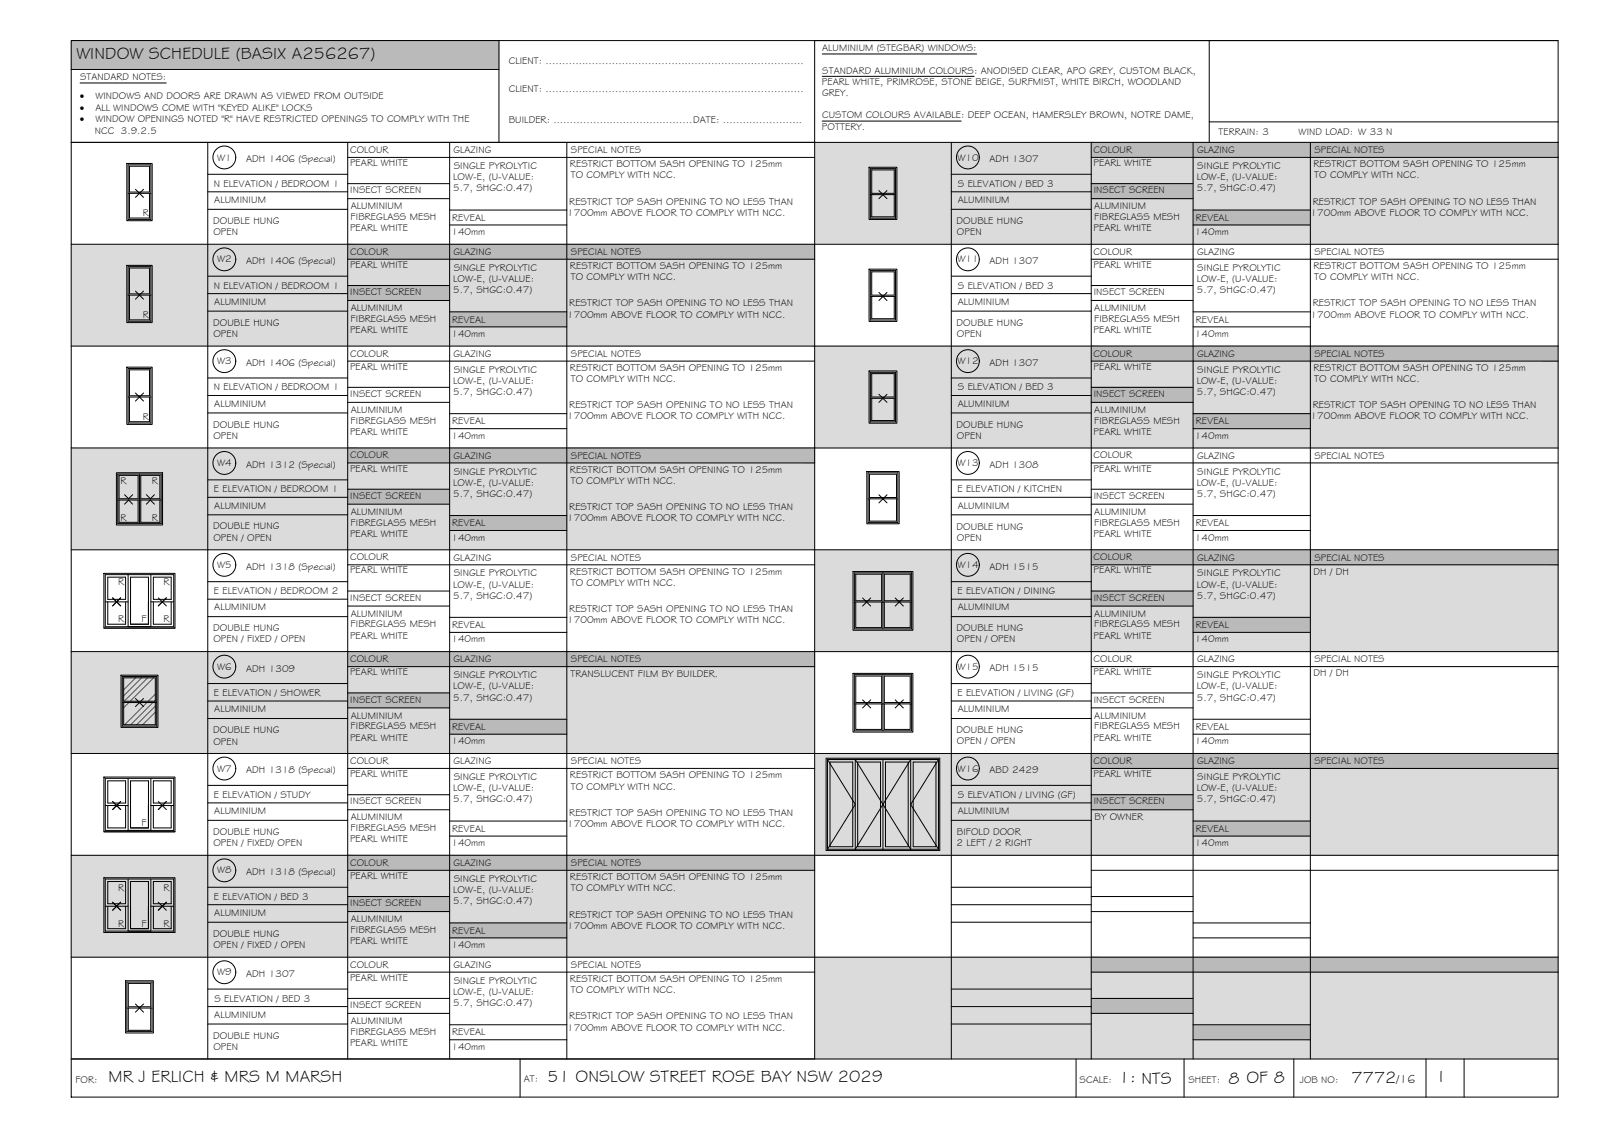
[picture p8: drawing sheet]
<svg xmlns="http://www.w3.org/2000/svg" width="420mm" height="297mm" viewBox="0 0 420 297" stroke-linecap="round" stroke-linejoin="round" font-family="sans-serif">
<defs><g id="words">
<g font-size="4.5">
<text x="20" y="15.6">WINDOW SCHEDULE (BASIX A256267)</text>
<text x="28.5" y="283.7">MR J ERLICH &amp; MRS M MARSH</text>
<text x="143.6" y="283.7">51 ONSLOW STREET ROSE BAY NSW 2029</text>
<text x="293.4" y="284">1: NTS</text>
<text x="322.2" y="284.2">8 OF 8</text>
<text x="354.5" y="283.8">7772</text>
<text x="377.4" y="283.8">I</text>
</g>
<text font-size="3.2" x="366.3" y="283.8">/16</text>
<g font-size="2.6">
<text x="133.4" y="16.9">CLIENT: ..............................................................................</text>
<text x="215.7" y="13.5">ALUMINIUM (STEGBAR) WINDOWS:</text>
<text x="21" y="21.1">STANDARD NOTES:</text>
<text x="215.6" y="22.2">PEARL WHITE, PRIMROSE, STONE BEIGE, SURFMIST, WHITE BIRCH, WOODLAND</text>
<text x="215.7" y="19.3">STANDARD ALUMINIUM COLOURS: ANODISED CLEAR, APO GREY, CUSTOM BLACK,</text>
<text x="21" y="26.1">·</text>
<text x="21" y="29.1">·</text>
<text x="25" y="29.1">ALL WINDOWS COME WITH &quot;KEYED ALIKE&quot; LOCKS</text>
<text x="25" y="26.1">WINDOWS AND DOORS ARE DRAWN AS VIEWED FROM OUTSIDE</text>
<text x="133.4" y="24">CLIENT: ..............................................................................</text>
<text x="215.6" y="25.2">GREY.</text>
<text x="21" y="32.1">·</text>
<text x="24.9" y="35.1">NCC 3.9.2.5</text>
<text x="25" y="32.1">WINDOW OPENINGS NOTED &quot;R&quot; HAVE RESTRICTED OPENINGS TO COMPLY WITH THE</text>
<text x="133.4" y="32.3">BUILDER: ..........................................DATE: ........................</text>
<text x="215.6" y="34">POTTERY.</text>
<text x="215.6" y="31">CUSTOM COLOURS AVAILABLE: DEEP OCEAN, HAMERSLEY BROWN, NOTRE DAME,</text>
<text x="319.6" y="35.4">TERRAIN: 3</text>
<text x="340.6" y="35.4">WIND LOAD: W 33 N</text>
<text x="91.8" y="40.1">COLOUR</text>
<text x="119" y="40.1">GLAZING</text>
<text x="149.7" y="40.1">SPECIAL NOTES</text>
<text x="286.8" y="40.1">COLOUR</text>
<text x="314" y="40.1">GLAZING</text>
<text x="344.7" y="40.1">SPECIAL NOTES</text>
<text x="57" y="42.1">W1</text>
<text x="64.5" y="42.6">ADH 1406 (Special)</text>
<text x="91.8" y="43.5">PEARL WHITE</text>
<text x="118.9" y="47.2">LOW-E, (U-VALUE:</text>
<text x="119" y="44.3">SINGLE PYROLYTIC</text>
<text x="149.5" y="43.9">RESTRICT BOTTOM SASH OPENING TO 125mm</text>
<text x="149.7" y="46.8">TO COMPLY WITH NCC.</text>
<text x="251.1" y="42.1">W10</text>
<text x="259.5" y="42.5">ADH 1307</text>
<text x="286.8" y="43.5">PEARL WHITE</text>
<text x="313.9" y="47.2">LOW-E, (U-VALUE:</text>
<text x="314" y="44.3">SINGLE PYROLYTIC</text>
<text x="344.5" y="43.9">RESTRICT BOTTOM SASH OPENING TO 125mm</text>
<text x="344.7" y="46.8">TO COMPLY WITH NCC.</text>
<text x="56.1" y="49">N ELEVATION / BEDROOM 1</text>
<text x="56.2" y="53.2">ALUMINIUM</text>
<text x="91.8" y="50.7">INSECT SCREEN</text>
<text x="118.9" y="50.2">5.7, SHGC:0.47)</text>
<text x="149.3" y="53.7">RESTRICT TOP SASH OPENING TO NO LESS THAN</text>
<text x="251.2" y="53.2">ALUMINIUM</text>
<text x="251.2" y="49">S ELEVATION / BED 3</text>
<text x="286.9" y="50.7">INSECT SCREEN</text>
<text x="313.9" y="50.2">5.7, SHGC:0.47)</text>
<text x="344.3" y="53.7">RESTRICT TOP SASH OPENING TO NO LESS THAN</text>
<text x="37.5" y="56.6">R</text>
<text x="55.9" y="58.8">DOUBLE HUNG</text>
<text x="92" y="57.7">FIBREGLASS MESH</text>
<text x="92" y="54.9">ALUMINIUM</text>
<text x="118.6" y="57.9">REVEAL</text>
<text x="148.7" y="56.6">1700mm ABOVE FLOOR TO COMPLY WITH NCC.</text>
<text x="250.9" y="58.8">DOUBLE HUNG</text>
<text x="287" y="57.7">FIBREGLASS MESH</text>
<text x="287" y="54.9">ALUMINIUM</text>
<text x="313.6" y="57.9">REVEAL</text>
<text x="343.7" y="56.6">1700mm ABOVE FLOOR TO COMPLY WITH NCC.</text>
<text x="56" y="61.7">OPEN</text>
<text x="91.8" y="60.7">PEARL WHITE</text>
<text x="118.4" y="61.7">140mm</text>
<text x="251" y="61.7">OPEN</text>
<text x="286.8" y="60.7">PEARL WHITE</text>
<text x="313.4" y="61.7">140mm</text>
<text x="57" y="68.8">W2</text>
<text x="64.5" y="69.3">ADH 1406 (Special)</text>
<text x="91.8" y="70.2">PEARL WHITE</text>
<text x="91.8" y="66.8">COLOUR</text>
<text x="119" y="66.9">GLAZING</text>
<text x="119" y="71">SINGLE PYROLYTIC</text>
<text x="149.5" y="70.6">RESTRICT BOTTOM SASH OPENING TO 125mm</text>
<text x="149.7" y="66.9">SPECIAL NOTES</text>
<text x="251.1" y="68.8">W11</text>
<text x="259.5" y="69.3">ADH 1307</text>
<text x="286.8" y="70.2">PEARL WHITE</text>
<text x="286.8" y="66.8">COLOUR</text>
<text x="314" y="66.9">GLAZING</text>
<text x="314" y="71">SINGLE PYROLYTIC</text>
<text x="344.5" y="70.6">RESTRICT BOTTOM SASH OPENING TO 125mm</text>
<text x="344.7" y="66.9">SPECIAL NOTES</text>
<text x="56.1" y="75.7">N ELEVATION / BEDROOM 1</text>
<text x="91.8" y="77.4">INSECT SCREEN</text>
<text x="118.9" y="73.9">LOW-E, (U-VALUE:</text>
<text x="118.9" y="76.9">5.7, SHGC:0.47)</text>
<text x="149.7" y="73.5">TO COMPLY WITH NCC.</text>
<text x="251.2" y="75.7">S ELEVATION / BED 3</text>
<text x="286.9" y="77.4">INSECT SCREEN</text>
<text x="313.9" y="73.9">LOW-E, (U-VALUE:</text>
<text x="313.9" y="76.9">5.7, SHGC:0.47)</text>
<text x="344.7" y="73.5">TO COMPLY WITH NCC.</text>
<text x="37.5" y="83.3">R</text>
<text x="56.2" y="79.9">ALUMINIUM</text>
<text x="92" y="81.6">ALUMINIUM</text>
<text x="148.7" y="83.3">1700mm ABOVE FLOOR TO COMPLY WITH NCC.</text>
<text x="149.3" y="80.3">RESTRICT TOP SASH OPENING TO NO LESS THAN</text>
<text x="251.2" y="79.9">ALUMINIUM</text>
<text x="287" y="81.6">ALUMINIUM</text>
<text x="343.7" y="83.3">1700mm ABOVE FLOOR TO COMPLY WITH NCC.</text>
<text x="344.3" y="80.3">RESTRICT TOP SASH OPENING TO NO LESS THAN</text>
<text x="55.9" y="85.5">DOUBLE HUNG</text>
<text x="56" y="88.4">OPEN</text>
<text x="91.8" y="87.4">PEARL WHITE</text>
<text x="92" y="84.4">FIBREGLASS MESH</text>
<text x="118.4" y="88.3">140mm</text>
<text x="118.6" y="84.6">REVEAL</text>
<text x="250.9" y="85.5">DOUBLE HUNG</text>
<text x="251" y="88.4">OPEN</text>
<text x="286.8" y="87.4">PEARL WHITE</text>
<text x="287" y="84.4">FIBREGLASS MESH</text>
<text x="313.4" y="88.3">140mm</text>
<text x="313.6" y="84.6">REVEAL</text>
<text x="57" y="95.5">W3</text>
<text x="64.5" y="96">ADH 1406 (Special)</text>
<text x="91.8" y="93.5">COLOUR</text>
<text x="119" y="93.5">GLAZING</text>
<text x="149.7" y="93.5">SPECIAL NOTES</text>
<text x="251.1" y="95.5">W12</text>
<text x="259.5" y="95.9">ADH 1307</text>
<text x="286.8" y="93.5">COLOUR</text>
<text x="314" y="93.5">GLAZING</text>
<text x="344.7" y="93.5">SPECIAL NOTES</text>
<text x="91.8" y="96.9">PEARL WHITE</text>
<text x="118.9" y="100.6">LOW-E, (U-VALUE:</text>
<text x="119" y="97.7">SINGLE PYROLYTIC</text>
<text x="149.5" y="97.3">RESTRICT BOTTOM SASH OPENING TO 125mm</text>
<text x="149.7" y="100.2">TO COMPLY WITH NCC.</text>
<text x="286.8" y="96.9">PEARL WHITE</text>
<text x="313.9" y="100.6">LOW-E, (U-VALUE:</text>
<text x="314" y="97.7">SINGLE PYROLYTIC</text>
<text x="344.5" y="97.3">RESTRICT BOTTOM SASH OPENING TO 125mm</text>
<text x="344.7" y="100.2">TO COMPLY WITH NCC.</text>
<text x="56.1" y="102.4">N ELEVATION / BEDROOM 1</text>
<text x="56.2" y="106.7">ALUMINIUM</text>
<text x="91.8" y="104.1">INSECT SCREEN</text>
<text x="118.9" y="103.6">5.7, SHGC:0.47)</text>
<text x="149.3" y="107.1">RESTRICT TOP SASH OPENING TO NO LESS THAN</text>
<text x="251.2" y="106.7">ALUMINIUM</text>
<text x="251.2" y="102.4">S ELEVATION / BED 3</text>
<text x="286.9" y="104.1">INSECT SCREEN</text>
<text x="313.9" y="103.6">5.7, SHGC:0.47)</text>
<text x="344.3" y="107.1">RESTRICT TOP SASH OPENING TO NO LESS THAN</text>
<text x="37.5" y="110">R</text>
<text x="55.9" y="112.2">DOUBLE HUNG</text>
<text x="92" y="111.1">FIBREGLASS MESH</text>
<text x="92" y="108.3">ALUMINIUM</text>
<text x="118.6" y="111.3">REVEAL</text>
<text x="148.7" y="110">1700mm ABOVE FLOOR TO COMPLY WITH NCC.</text>
<text x="250.9" y="112.2">DOUBLE HUNG</text>
<text x="287" y="111.1">FIBREGLASS MESH</text>
<text x="287" y="108.3">ALUMINIUM</text>
<text x="313.6" y="111.3">REVEAL</text>
<text x="343.7" y="110">1700mm ABOVE FLOOR TO COMPLY WITH NCC.</text>
<text x="56" y="115.1">OPEN</text>
<text x="91.8" y="114.1">PEARL WHITE</text>
<text x="118.4" y="115">140mm</text>
<text x="251" y="115.1">OPEN</text>
<text x="286.8" y="114.1">PEARL WHITE</text>
<text x="313.4" y="115">140mm</text>
<text x="57" y="122.2">W4</text>
<text x="64.5" y="122.7">ADH 1312 (Special)</text>
<text x="91.8" y="123.6">PEARL WHITE</text>
<text x="91.8" y="120.2">COLOUR</text>
<text x="119" y="120.3">GLAZING</text>
<text x="119" y="124.4">SINGLE PYROLYTIC</text>
<text x="149.5" y="124">RESTRICT BOTTOM SASH OPENING TO 125mm</text>
<text x="149.7" y="120.3">SPECIAL NOTES</text>
<text x="251.1" y="122.2">W13</text>
<text x="259.5" y="122.7">ADH 1308</text>
<text x="286.8" y="123.6">PEARL WHITE</text>
<text x="286.8" y="120.2">COLOUR</text>
<text x="314" y="120.3">GLAZING</text>
<text x="314" y="124.4">SINGLE PYROLYTIC</text>
<text x="344.7" y="120.3">SPECIAL NOTES</text>
<text x="31.6" y="126.9">R</text>
<text x="39.9" y="126.9">R</text>
<text x="56.1" y="129.1">E ELEVATION / BEDROOM 1</text>
<text x="91.8" y="130.8">INSECT SCREEN</text>
<text x="118.9" y="127.4">LOW-E, (U-VALUE:</text>
<text x="118.9" y="130.3">5.7, SHGC:0.47)</text>
<text x="149.7" y="126.9">TO COMPLY WITH NCC.</text>
<text x="251.1" y="129.1">E ELEVATION / KITCHEN</text>
<text x="286.9" y="130.8">INSECT SCREEN</text>
<text x="313.9" y="127.4">LOW-E, (U-VALUE:</text>
<text x="313.9" y="130.3">5.7, SHGC:0.47)</text>
<text x="31.6" y="136.5">R</text>
<text x="39.9" y="136.5">R</text>
<text x="56.2" y="133.3">ALUMINIUM</text>
<text x="92" y="137.8">FIBREGLASS MESH</text>
<text x="92" y="135">ALUMINIUM</text>
<text x="118.6" y="138">REVEAL</text>
<text x="148.7" y="136.7">1700mm ABOVE FLOOR TO COMPLY WITH NCC.</text>
<text x="149.3" y="133.7">RESTRICT TOP SASH OPENING TO NO LESS THAN</text>
<text x="251.2" y="133.3">ALUMINIUM</text>
<text x="287" y="137.8">FIBREGLASS MESH</text>
<text x="287" y="135">ALUMINIUM</text>
<text x="313.6" y="138">REVEAL</text>
<text x="55.9" y="138.8">DOUBLE HUNG</text>
<text x="56" y="141.7">OPEN / OPEN</text>
<text x="91.8" y="140.8">PEARL WHITE</text>
<text x="118.4" y="141.7">140mm</text>
<text x="250.9" y="138.9">DOUBLE HUNG</text>
<text x="251" y="141.8">OPEN</text>
<text x="286.8" y="140.8">PEARL WHITE</text>
<text x="313.4" y="141.7">140mm</text>
<text x="57" y="148.9">W5</text>
<text x="64.5" y="149.4">ADH 1318 (Special)</text>
<text x="91.8" y="146.9">COLOUR</text>
<text x="119" y="147">GLAZING</text>
<text x="149.7" y="147">SPECIAL NOTES</text>
<text x="251.1" y="148.9">W14</text>
<text x="259.5" y="149.3">ADH 1515</text>
<text x="286.8" y="146.9">COLOUR</text>
<text x="314" y="147">GLAZING</text>
<text x="344.7" y="147">SPECIAL NOTES</text>
<text x="31" y="153.4">R</text>
<text x="42.9" y="153.4">R</text>
<text x="56.1" y="155.8">E ELEVATION / BEDROOM 2</text>
<text x="91.8" y="150.3">PEARL WHITE</text>
<text x="118.9" y="154">LOW-E, (U-VALUE:</text>
<text x="119" y="151.1">SINGLE PYROLYTIC</text>
<text x="149.5" y="150.7">RESTRICT BOTTOM SASH OPENING TO 125mm</text>
<text x="149.7" y="153.6">TO COMPLY WITH NCC.</text>
<text x="251.1" y="155.8">E ELEVATION / DINING</text>
<text x="286.8" y="150.3">PEARL WHITE</text>
<text x="313.9" y="154">LOW-E, (U-VALUE:</text>
<text x="314" y="151.1">SINGLE PYROLYTIC</text>
<text x="344.5" y="150.7">DH / DH</text>
<text x="56.2" y="160">ALUMINIUM</text>
<text x="91.8" y="157.5">INSECT SCREEN</text>
<text x="92" y="161.7">ALUMINIUM</text>
<text x="118.9" y="157">5.7, SHGC:0.47)</text>
<text x="149.3" y="160.5">RESTRICT TOP SASH OPENING TO NO LESS THAN</text>
<text x="251.2" y="160">ALUMINIUM</text>
<text x="286.9" y="157.5">INSECT SCREEN</text>
<text x="287" y="161.7">ALUMINIUM</text>
<text x="313.9" y="157">5.7, SHGC:0.47)</text>
<text x="31" y="163.2">R</text>
<text x="37.2" y="163.2">F</text>
<text x="42.9" y="163.2">R</text>
<text x="55.9" y="165.5">DOUBLE HUNG</text>
<text x="91.8" y="167.5">PEARL WHITE</text>
<text x="92" y="164.5">FIBREGLASS MESH</text>
<text x="118.6" y="164.7">REVEAL</text>
<text x="148.7" y="163.4">1700mm ABOVE FLOOR TO COMPLY WITH NCC.</text>
<text x="250.9" y="165.5">DOUBLE HUNG</text>
<text x="286.8" y="167.5">PEARL WHITE</text>
<text x="287" y="164.5">FIBREGLASS MESH</text>
<text x="313.6" y="164.7">REVEAL</text>
<text x="56" y="168.4">OPEN / FIXED / OPEN</text>
<text x="91.8" y="173.6">COLOUR</text>
<text x="118.4" y="168.4">140mm</text>
<text x="119" y="173.6">GLAZING</text>
<text x="149.7" y="173.7">SPECIAL NOTES</text>
<text x="251" y="168.4">OPEN / OPEN</text>
<text x="286.8" y="173.6">COLOUR</text>
<text x="313.4" y="168.4">140mm</text>
<text x="314" y="173.6">GLAZING</text>
<text x="344.7" y="173.7">SPECIAL NOTES</text>
<text x="57" y="175.6">W6</text>
<text x="64.5" y="176.1">ADH 1309</text>
<text x="91.8" y="177">PEARL WHITE</text>
<text x="119" y="177.8">SINGLE PYROLYTIC</text>
<text x="149.6" y="177.4">TRANSLUCENT FILM BY BUILDER.</text>
<text x="251.1" y="175.6">W15</text>
<text x="259.5" y="176">ADH 1515</text>
<text x="286.8" y="177">PEARL WHITE</text>
<text x="314" y="177.8">SINGLE PYROLYTIC</text>
<text x="344.5" y="177.3">DH / DH</text>
<text x="56.1" y="182.5">E ELEVATION / SHOWER</text>
<text x="91.8" y="184.2">INSECT SCREEN</text>
<text x="118.9" y="180.7">LOW-E, (U-VALUE:</text>
<text x="118.9" y="183.7">5.7, SHGC:0.47)</text>
<text x="251.1" y="182.4">E ELEVATION / LIVING (GF)</text>
<text x="286.9" y="184.2">INSECT SCREEN</text>
<text x="313.9" y="180.7">LOW-E, (U-VALUE:</text>
<text x="313.9" y="183.7">5.7, SHGC:0.47)</text>
<text x="56.2" y="186.7">ALUMINIUM</text>
<text x="92" y="191.2">FIBREGLASS MESH</text>
<text x="92" y="188.4">ALUMINIUM</text>
<text x="118.6" y="191.4">REVEAL</text>
<text x="251.2" y="186.7">ALUMINIUM</text>
<text x="287" y="191.2">FIBREGLASS MESH</text>
<text x="287" y="188.4">ALUMINIUM</text>
<text x="313.6" y="191.4">REVEAL</text>
<text x="55.9" y="192.3">DOUBLE HUNG</text>
<text x="56" y="195.2">OPEN</text>
<text x="91.8" y="194.2">PEARL WHITE</text>
<text x="118.4" y="195.1">140mm</text>
<text x="250.9" y="192.2">DOUBLE HUNG</text>
<text x="251" y="195.1">OPEN / OPEN</text>
<text x="286.8" y="194.2">PEARL WHITE</text>
<text x="313.4" y="195.1">140mm</text>
<text x="57" y="202.3">W7</text>
<text x="64.5" y="202.7">ADH 1318 (Special)</text>
<text x="91.8" y="203.7">PEARL WHITE</text>
<text x="91.8" y="200.3">COLOUR</text>
<text x="119" y="200.4">GLAZING</text>
<text x="149.7" y="200.4">SPECIAL NOTES</text>
<text x="251.1" y="202.3">W16</text>
<text x="259.5" y="202.7">ABD 2429</text>
<text x="286.8" y="203.7">PEARL WHITE</text>
<text x="286.8" y="200.3">COLOUR</text>
<text x="314" y="200.4">GLAZING</text>
<text x="344.7" y="200.4">SPECIAL NOTES</text>
<text x="56.1" y="209.2">E ELEVATION / STUDY</text>
<text x="118.9" y="207.4">LOW-E, (U-VALUE:</text>
<text x="119" y="204.5">SINGLE PYROLYTIC</text>
<text x="149.5" y="204.1">RESTRICT BOTTOM SASH OPENING TO 125mm</text>
<text x="149.7" y="207">TO COMPLY WITH NCC.</text>
<text x="251.2" y="209.1">S ELEVATION / LIVING (GF)</text>
<text x="313.9" y="207.4">LOW-E, (U-VALUE:</text>
<text x="314" y="204.5">SINGLE PYROLYTIC</text>
<text x="56.2" y="213.4">ALUMINIUM</text>
<text x="91.8" y="210.9">INSECT SCREEN</text>
<text x="92" y="215.1">ALUMINIUM</text>
<text x="118.9" y="210.4">5.7, SHGC:0.47)</text>
<text x="149.3" y="213.9">RESTRICT TOP SASH OPENING TO NO LESS THAN</text>
<text x="251.2" y="213.4">ALUMINIUM</text>
<text x="286.9" y="210.9">INSECT SCREEN</text>
<text x="287.1" y="214.9">BY OWNER</text>
<text x="313.9" y="210.4">5.7, SHGC:0.47)</text>
<text x="37.2" y="216.6">F</text>
<text x="55.9" y="218.9">DOUBLE HUNG</text>
<text x="56" y="221.8">OPEN / FIXED/ OPEN</text>
<text x="91.8" y="220.9">PEARL WHITE</text>
<text x="92" y="217.9">FIBREGLASS MESH</text>
<text x="118.4" y="221.8">140mm</text>
<text x="118.6" y="218.1">REVEAL</text>
<text x="148.7" y="216.8">1700mm ABOVE FLOOR TO COMPLY WITH NCC.</text>
<text x="250.9" y="221.8">2 LEFT / 2 RIGHT</text>
<text x="251" y="218.9">BIFOLD DOOR</text>
<text x="313.4" y="221.8">140mm</text>
<text x="313.6" y="218.1">REVEAL</text>
<text x="91.8" y="227">COLOUR</text>
<text x="119" y="227">GLAZING</text>
<text x="149.7" y="227.1">SPECIAL NOTES</text>
<text x="31" y="233.5">R</text>
<text x="42.9" y="233.5">R</text>
<text x="57" y="229">W8</text>
<text x="64.5" y="229.5">ADH 1318 (Special)</text>
<text x="91.8" y="230.4">PEARL WHITE</text>
<text x="119" y="231.2">SINGLE PYROLYTIC</text>
<text x="149.5" y="230.8">RESTRICT BOTTOM SASH OPENING TO 125mm</text>
<text x="149.7" y="233.7">TO COMPLY WITH NCC.</text>
<text x="56.1" y="235.9">E ELEVATION / BED 3</text>
<text x="91.8" y="237.6">INSECT SCREEN</text>
<text x="118.9" y="234.1">LOW-E, (U-VALUE:</text>
<text x="118.9" y="237.1">5.7, SHGC:0.47)</text>
<text x="31" y="243">R</text>
<text x="37.2" y="243">F</text>
<text x="42.9" y="243">R</text>
<text x="55.9" y="245.6">DOUBLE HUNG</text>
<text x="56.2" y="240.1">ALUMINIUM</text>
<text x="92" y="244.6">FIBREGLASS MESH</text>
<text x="92" y="241.8">ALUMINIUM</text>
<text x="118.6" y="244.8">REVEAL</text>
<text x="148.7" y="243.5">1700mm ABOVE FLOOR TO COMPLY WITH NCC.</text>
<text x="149.3" y="240.6">RESTRICT TOP SASH OPENING TO NO LESS THAN</text>
<text x="56" y="248.5">OPEN / FIXED / OPEN</text>
<text x="91.8" y="247.6">PEARL WHITE</text>
<text x="118.4" y="248.6">140mm</text>
<text x="57" y="255.7">W9</text>
<text x="64.5" y="256.2">ADH 1307</text>
<text x="91.8" y="257.1">PEARL WHITE</text>
<text x="91.8" y="253.7">COLOUR</text>
<text x="119" y="253.8">GLAZING</text>
<text x="119" y="257.9">SINGLE PYROLYTIC</text>
<text x="149.5" y="257.5">RESTRICT BOTTOM SASH OPENING TO 125mm</text>
<text x="149.7" y="253.8">SPECIAL NOTES</text>
<text x="56.2" y="262.6">S ELEVATION / BED 3</text>
<text x="118.9" y="260.9">LOW-E, (U-VALUE:</text>
<text x="118.9" y="263.8">5.7, SHGC:0.47)</text>
<text x="149.7" y="260.4">TO COMPLY WITH NCC.</text>
<text x="56.2" y="266.8">ALUMINIUM</text>
<text x="91.8" y="264.3">INSECT SCREEN</text>
<text x="92" y="268.5">ALUMINIUM</text>
<text x="149.3" y="267.3">RESTRICT TOP SASH OPENING TO NO LESS THAN</text>
<text x="55.9" y="272.4">DOUBLE HUNG</text>
<text x="56" y="275.3">OPEN</text>
<text x="91.8" y="274.3">PEARL WHITE</text>
<text x="92" y="271.3">FIBREGLASS MESH</text>
<text x="118.4" y="275.2">140mm</text>
<text x="118.6" y="271.5">REVEAL</text>
<text x="148.7" y="270.2">1700mm ABOVE FLOOR TO COMPLY WITH NCC.</text>
<text x="19.8" y="283.8">FOR:</text>
<text x="137.4" y="283.7">AT:</text>
<text x="283.1" y="284">SCALE:</text>
<text x="311.7" y="284">SHEET:</text>
<text x="340.9" y="284">JOB NO:</text>
</g>
</g></defs>
<!-- layer: WINDOW SCHEDULE HATCH -->
<g fill="#dbdbdb" stroke="#dbdbdb" stroke-width=".26">
<path d="M213.7 37.3l195 26.7v-26.7zM213.7 37.3l195 26.7h-195z"/>
<path d="M18.7 64l195 26.7v-26.7zM18.7 64l195 26.7h-195z"/>
<path d="M213.7 90.7l195 26.7v-26.7zM213.7 90.7l195 26.7h-195z"/>
<path d="M18.7 117.4l195 26.7v-26.7zM18.7 117.4l195 26.7h-195z"/>
<path d="M213.7 144.1l195 26.7v-26.7zM213.7 144.1l195 26.7h-195z"/>
<path d="M18.7 170.8l195 26.7v-26.7zM18.7 170.8l195 26.7h-195z"/>
<path d="M213.7 197.5l195 26.7v-26.7zM213.7 197.5l195 26.7h-195z"/>
<path d="M18.7 224.2l195 26.7v-26.7zM18.7 224.2l195 26.7h-195z"/>
<path d="M213.7 250.9l195 26.7v-26.7zM213.7 250.9l195 26.7h-195z"/>
</g>
<g fill="#bababa" stroke="#bababa" stroke-width=".26">
<path d="M18.7 10.6l112.2 7.6v-7.6zM18.7 10.6l112.2 7.6h-112.2z"/>
<path d="M286.2 37.3l122.5 4v-4zM286.2 37.3l122.5 4h-122.5z"/>
<path d="M286.2 48.1l26.7 4v-4zM286.2 48.1l26.7 4h-26.7z"/>
<path d="M312.9 55.1l30.8 3.9v-3.9zM312.9 55.1l30.8 3.9h-30.8z"/>
<path d="M91.2 64l122.5 4v-4zM91.2 64l122.5 4h-122.5z"/>
<path d="M91.2 74.9l26.7 3.9v-3.9zM91.2 74.9l26.7 3.9h-26.7z"/>
<path d="M117.9 81.8l30.8 3.9v-3.9zM117.9 81.8l30.8 3.9h-30.8z"/>
<path d="M286.2 90.7l122.5 4v-4zM286.2 90.7l122.5 4h-122.5z"/>
<path d="M286.2 101.6l26.7 3.9v-3.9zM286.2 101.6l26.7 3.9h-26.7z"/>
<path d="M312.9 108.5l30.8 3.9v-3.9zM312.9 108.5l30.8 3.9h-30.8z"/>
<path d="M91.2 117.4l122.5 4v-4zM91.2 117.4l122.5 4h-122.5z"/>
<path d="M91.2 128.3l26.7 3.9v-3.9zM91.2 128.3l26.7 3.9h-26.7z"/>
<path d="M117.9 135.2l30.8 3.9v-3.9zM117.9 135.2l30.8 3.9h-30.8z"/>
<path d="M286.2 144.1l122.5 4v-4zM286.2 144.1l122.5 4h-122.5z"/>
<path d="M286.2 155l26.7 3.9v-3.9zM286.2 155l26.7 3.9h-26.7z"/>
<path d="M312.9 161.9l30.8 3.9v-3.9zM312.9 161.9l30.8 3.9h-30.8z"/>
<path d="M91.2 170.8l122.5 4v-4zM91.2 170.8l122.5 4h-122.5z"/>
<path d="M91.2 181.6l26.7 4v-4zM91.2 181.6l26.7 4h-26.7z"/>
<path d="M117.9 188.6l30.8 3.9v-3.9zM117.9 188.6l30.8 3.9h-30.8z"/>
<path d="M286.2 197.5l122.5 4v-4zM286.2 197.5l122.5 4h-122.5z"/>
<path d="M286.2 208.4l26.7 3.9v-3.9zM286.2 208.4l26.7 3.9h-26.7z"/>
<path d="M312.9 215.3l30.8 3.9v-3.9zM312.9 215.3l30.8 3.9h-30.8z"/>
<path d="M91.2 224.2l122.5 4v-4zM91.2 224.2l122.5 4h-122.5z"/>
<path d="M91.2 235l26.7 4v-4zM91.2 235l26.7 4h-26.7z"/>
<path d="M117.9 242l30.8 3.9v-3.9zM117.9 242l30.8 3.9h-30.8z"/>
<path d="M286.2 250.9l122.5 4v-4zM286.2 250.9l122.5 4h-122.5z"/>
<path d="M286.2 261.8l26.7 3.9v-3.9zM286.2 261.8l26.7 3.9h-26.7z"/>
<path d="M312.9 268.7l30.8 3.9v-3.9zM312.9 268.7l30.8 3.9h-30.8z"/>
</g>
<!-- layer: BORDER -->
<g fill="none" stroke="#000" stroke-width=".26">
<path d="M18.7 10.6h390v277h-390zM18.7 18.2h112.2M130.9 10.6v26.7M317.1 10.6v26.7M408.7 10.6h-195v267M18.7 37.3h390M54.5 37.3v240.3M91.2 37.3v240.3M117.9 37.3v240.3M148.7 37.3v240.3M249.5 37.3v240.3M286.2 37.3v240.3"/>
<path d="M312.9 37.3v240.3M317.1 32h91.6M343.7 37.3v240.3M54.5 45.7h36.7M54.5 50.3h36.7M54.5 54.9h36.7M91.2 41.3h122.5M91.2 48.1h26.7M91.2 52.1h26.7M117.9 55.1h30.8M117.9 59h30.8M249.5 45.7h36.7"/>
<path d="M249.5 50.3h36.7M249.5 54.9h36.7M286.2 41.3h122.5M286.2 48.1h26.7M286.2 52.1h26.7M312.9 55.1h30.8M312.9 59h30.8M18.7 64h390M54.5 72.4h36.7M54.5 77h36.7M91.2 68h122.5M91.2 74.9h26.7"/>
<path d="M91.2 78.8h26.7M249.5 72.4h36.7M249.5 77h36.7M286.2 68h122.5M286.2 74.9h26.7M286.2 78.8h26.7M18.7 90.7h390M54.5 81.6h36.7M54.5 99.1h36.7M91.2 94.7h122.5M117.9 81.8h30.8M117.9 85.7h30.8"/>
<path d="M249.5 81.6h36.7M249.5 99.1h36.7M286.2 94.7h122.5M312.9 81.8h30.8M312.9 85.7h30.8M18.7 117.4h390M54.5 103.7h36.7M54.5 108.3h36.7M91.2 101.6h26.7M91.2 105.5h26.7M117.9 108.5h30.8M117.9 112.4h30.8"/>
<path d="M249.5 103.7h36.7M249.5 108.3h36.7M286.2 101.6h26.7M286.2 105.5h26.7M312.9 108.5h30.8M312.9 112.4h30.8M54.5 125.8h36.7M54.5 130.4h36.7M54.5 135h36.7M91.2 121.4h122.5M91.2 128.3h26.7M91.2 132.2h26.7"/>
<path d="M117.9 135.2h30.8M117.9 139.1h30.8M249.5 125.8h36.7M249.5 130.4h36.7M249.5 135h36.7M286.2 121.4h122.5M286.2 128.3h26.7M286.2 132.2h26.7M312.9 135.2h30.8M312.9 139.1h30.8M18.7 144.1h390M54.5 152.5h36.7"/>
<path d="M54.5 157.1h36.7M91.2 148.1h122.5M91.2 155h26.7M91.2 158.9h26.7M249.5 152.5h36.7M249.5 157.1h36.7M286.2 148.1h122.5M286.2 155h26.7M286.2 158.9h26.7M18.7 170.8h390M54.5 161.7h36.7M54.5 179.2h36.7"/>
<path d="M91.2 174.8h122.5M117.9 161.9h30.8M117.9 165.8h30.8M249.5 161.7h36.7M249.5 179.2h36.7M286.2 174.8h122.5M312.9 161.9h30.8M312.9 165.8h30.8M18.7 197.5h390M54.5 183.8h36.7M54.5 188.4h36.7M91.2 181.7h26.7"/>
<path d="M91.2 185.6h26.7M117.9 188.6h30.8M117.9 192.5h30.8M249.5 183.8h36.7M249.5 188.4h36.7M286.2 181.7h26.7M286.2 185.6h26.7M312.9 188.6h30.8M312.9 192.5h30.8M54.5 205.9h36.7M54.5 210.5h36.7M54.5 215.1h36.7"/>
<path d="M91.2 201.5h122.5M91.2 208.4h26.7M91.2 212.3h26.7M117.9 215.3h30.8M117.9 219.2h30.8M249.5 205.9h36.7M249.5 210.5h36.7M249.5 215.1h36.7M286.2 201.5h122.5M286.2 208.4h26.7M286.2 212.3h26.7M312.9 215.3h30.8"/>
<path d="M312.9 219.2h30.8M18.7 224.2h390M54.5 232.6h36.7M54.5 237.2h36.7M91.2 228.2h122.5M91.2 235h26.7M91.2 239h26.7M249.5 232.6h36.7M249.5 237.2h36.7M286.2 228.2h122.5M286.2 235h26.7M286.2 239h26.7"/>
<path d="M18.7 250.9h390M54.5 241.8h36.7M54.5 259.3h36.7M91.2 254.9h122.5M117.9 242h30.8M117.9 245.9h30.8M249.5 241.8h36.7M249.5 259.3h36.7M286.2 254.9h122.5M312.9 242h30.8M312.9 245.9h30.8M18.7 277.6h390"/>
<path d="M54.5 263.9h36.7M54.5 268.5h36.7M91.2 261.8h26.7M91.2 265.7h26.7M117.9 268.7h30.8M117.9 272.6h30.8M136.4 277.6v10M249.5 263.9h36.7M249.5 268.5h36.7M282.2 277.6v10M286.2 261.8h26.7M286.2 265.7h26.7"/>
<path d="M310.5 277.6v10M312.9 268.7h30.8M312.9 272.6h30.8M339.3 277.6v10M374 277.6v10M384 277.6v10"/>
</g>
<!-- layer: TEXT -->
<path d="M215.7 14.2h40.4M21 21.8h22.6M215.6 31.7h36.5M215.7 20h39.8" fill="none" stroke="#000" stroke-width=".26"/>
<!-- layer: WINDOWS -->
<g fill="none" stroke="#000" stroke-width=".26">
<path d="M33.6 43.2h6v14.3h-6zM33.6 50.7h6M34 43.6h5.2v6.7h-5.2zM34 50.7v6.5h5.2v-6.5M35.5 49.6l1.1 1.1 1-1.1M35.5 51.7l1.1-1 1 1M228.3 44.2h6.6v13h-6.6zM228.3 51h6.6M228.6 44.5h5.9v6.2h-5.9zM228.6 51v5.8h5.9v-5.8M230.5 50l1.1 1 1-1M230.5 52.1l1.1-1.1 1 1.1"/>
<path d="M33.6 69.9h6v14.3h-6zM33.6 77.4h6M34 70.3h5.2v6.7h-5.2zM34 77.4v6.5h5.2v-6.5M35.5 76.3l1.1 1.1 1-1.1M35.5 78.4l1.1-1 1 1M228.3 70.9h6.6v13h-6.6zM228.3 77.7h6.6M228.6 71.3h5.9v6.1h-5.9zM228.6 77.7v5.9h5.9v-5.9M230.5 76.7l1.1 1 1-1M230.5 78.8l1.1-1.1 1 1.1"/>
<path d="M33.6 96.6h6v14.3h-6zM34 97h5.2v6.8h-5.2zM228.3 97.6h6.6v13h-6.6zM228.6 98h5.9v6.1h-5.9zM33.6 104.1h6M34 104.1v6.5h5.2v-6.5M35.5 103l1.1 1.1 1-1.1M35.5 105.1l1.1-1 1 1M228.3 104.4h6.6M228.6 104.4v5.9h5.9v-5.9M230.5 103.4l1.1 1 1-1M230.5 105.5l1.1-1.1 1 1.1"/>
<path d="M30.9 131.1h11.4M30.9 124.3h11.4v13h-11.4zM31.2 131.1v5.8h5v-5.8M31.2 124.6h5v6.2h-5zM32.7 132.2l1-1.1 1.1 1.1M32.7 129.7l1 1.1 1.1-1.1M36.6 124.3v13M36.9 131.1v5.8h5v-5.8M36.9 124.6h5v6.2h-5zM38.4 132.2l1-1.1 1.1 1.1M38.4 129.7l1 1.1 1.1-1.1M227.7 124h7.8v13h-7.8z"/>
<path d="M227.7 130.8h7.8M228 124.3h7.1v6.1h-7.1zM228 130.8v5.8h7.1v-5.8M230.5 129.7l1.1 1.1 1-1.1M230.5 131.8l1.1-1 1 1M27.6 150.7h18v13.6h-18zM27.6 157.8h6M28.3 151.3h4.6v5.8h-4.6zM28.3 157.8v5.9h4.6v-5.9M29.5 158.8l1.1-1 1.1 1M29.5 156.7l1.1 1.1 1.1-1.1-1.1 1.1zM33.6 150.7v13.6"/>
<path d="M34.2 157.8v5.9h4.7v-5.9M34.2 151.3h4.7v12.4h-4.7zM39.6 150.7v13.6M39.6 157.8h6M40.2 151.3h4.7v5.8h-4.7zM40.2 157.8v5.9h4.7v-5.9M41.5 156.7l2.1 2.1M43.6 156.7l-2.1 2.1M224.1 150.2h15v14.7h-15zM224.1 157.8h15M224.4 157.8v6.7h6.8v-6.7M224.4 150.5h6.8v7h-6.8z"/>
<path d="M226.2 156.8l1.1 1 1.1-1M226.2 158.9l1.1-1.1 1.1 1.1M231.6 150.2v14.7M231.9 157.8v6.7h6.8v-6.7M231.9 150.5h6.8v7h-6.8zM234.8 156.8l1 1 1.1-1M234.8 158.9l1-1.1 1.1 1.1M32.1 177.4h9v13h-9zM32.4 177.7h8.3v6.1h-8.3zM224.1 176.9h15v14.7h-15zM224.4 177.2h6.8v7h-6.8zM231.6 176.9v14.7"/>
<path d="M231.9 177.2h6.8v7h-6.8zM32.1 184.2h9M32.4 184.2v5.8h8.3v-5.8M35.5 183.1l1.1 1.1 1-1.1M35.5 185.2l1.1-1 1 1M217 199.1l7.3 11.8-7.3 11.7M217 199.1h29.1M217 199.1v23.5M217.7 199.8h6v22.2h-6zM224.1 184.5h15M224.3 199.1l7.3 11.8-7.3 11.7zM224.4 184.5v6.7h6.8v-6.7"/>
<path d="M224.9 199.8h6v22.2h-6zM226.2 183.5l1.1 1 1.1-1M226.2 185.6l1.1-1.1 1.1 1.1M231.6 199.1v23.5M231.9 184.5v6.7h6.8v-6.7M232.2 199.8h6v22.2h-6zM234.8 183.5l1 1 1.1-1M234.8 185.6l1-1.1 1.1 1.1M238.9 199.1v23.5l-7.3-11.7zM239.5 199.8h6v22.2h-6zM246.1 199.1l-7.2 11.8 7.2 11.7M246.1 199.1v23.5"/>
<path d="M27.6 204.1h18v13.6h-18zM27.6 211.2h6M28.3 204.7h4.6v5.8h-4.6zM28.3 211.2v5.9h4.6v-5.9M29.5 212.3l1.1-1.1 1.1 1.1M29.5 210.1l1.1 1.1 1.1-1.1-1.1 1.1zM33.6 204.1v13.6M34.2 211.2v5.9h4.7v-5.9M34.2 204.7h4.7v12.4h-4.7zM39.6 204.1v13.6M39.6 211.2h6M40.2 204.7h4.7v5.8h-4.7z"/>
<path d="M40.2 211.2v5.9h4.7v-5.9M41.5 210.1l2.1 2.2M43.6 210.1l-2.1 2.2M27.6 230.5h18v13.6h-18zM27.6 237.6h6M28.3 231.1h4.6v5.8h-4.6zM28.3 237.6v5.9h4.6v-5.9M29.5 238.6l1.1-1 1.1 1M29.5 236.5l1.1 1.1 1.1-1.1-1.1 1.1zM33.6 230.5v13.6M34.2 237.6v5.9h4.7v-5.9M34.2 231.1h4.7v12.4h-4.7z"/>
<path d="M39.6 230.5v13.6M39.6 237.6h6M40.2 231.1h4.7v5.8h-4.7zM40.2 237.6v5.9h4.7v-5.9M41.5 236.5l2.1 2.1M43.6 236.5l-2.1 2.1M217 222.6h29.1M33.3 257.5h6.6v13h-6.6zM33.6 257.8h5.9v6.1h-5.9zM33.3 264.3h6.6M33.6 264.3v5.8h5.9v-5.8M35.5 263.2l1.1 1.1 1-1.1"/>
<path d="M35.5 265.4l1.1-1.1 1 1.1"/>
<circle cx="58.8" cy="41.3" r="3"/>
<circle cx="253.8" cy="41.3" r="3"/>
<circle cx="58.8" cy="68" r="3"/>
<circle cx="253.8" cy="68" r="3"/>
<circle cx="58.8" cy="94.7" r="3"/>
<circle cx="253.8" cy="94.7" r="3"/>
<circle cx="58.8" cy="121.4" r="3"/>
<circle cx="253.8" cy="121.4" r="3"/>
<circle cx="58.8" cy="148.1" r="3"/>
<circle cx="253.8" cy="148.1" r="3"/>
<circle cx="58.8" cy="174.8" r="3"/>
<circle cx="253.8" cy="174.8" r="3"/>
<circle cx="58.8" cy="201.5" r="3"/>
<circle cx="253.8" cy="201.5" r="3"/>
<circle cx="58.8" cy="228.2" r="3"/>
<circle cx="58.8" cy="254.9" r="3"/>
</g>
<!-- layer: NEWWORK -->
<g fill="none" stroke="#000" stroke-width=".26">
<path d="M33.3 42.9h6.6v15h-6.6zM227.9 43.9h7.3v13.6h-7.3zM33.3 69.6h6.6v15h-6.6zM227.9 70.6h7.3v13.7h-7.3zM33.3 96.3h6.6v15h-6.6zM227.9 97.3h7.3v13.6h-7.3zM30.5 123.9h12.1v13.7h-12.1zM227.3 123.6h8.5v13.7h-8.5zM27.2 150.3h18.7v14.4h-18.7zM223.7 149.8h15.7v15.4h-15.7zM27.2 164.7h18.7M31.7 177h9.7v13.7h-9.7z"/>
<path d="M223.7 176.5h15.7v15.4h-15.7zM216.7 198.8h29.8v24.2h-29.8zM27.2 203.7h18.7v14.4h-18.7zM27.2 218.1h18.7M27.2 230.1h18.7v14.4h-18.7zM27.2 244.5h18.7M32.9 257.1h7.3v13.7h-7.3z"/>
</g>
<!-- layer: HATCH -->
<path d="M35.6 177.7l-3.2 3.2M37.1 177.7l-4.7 4.7M38.7 177.7l-6.1 6.1M40.3 177.7l-6.2 6.1M33.8 184.2l-1.4 1.4M38.5 184.2l-5.8 5.8M40.1 184.2l-5.8 5.8M40.7 182l-1.8 1.8M40.7 183.6l-.3 .2M40.7 185.1l-4.9 4.9M40.7 186.7l-3.3 3.3" fill="none" stroke="#545454" stroke-width=".26"/>
<use href="#words"/>
</svg>
